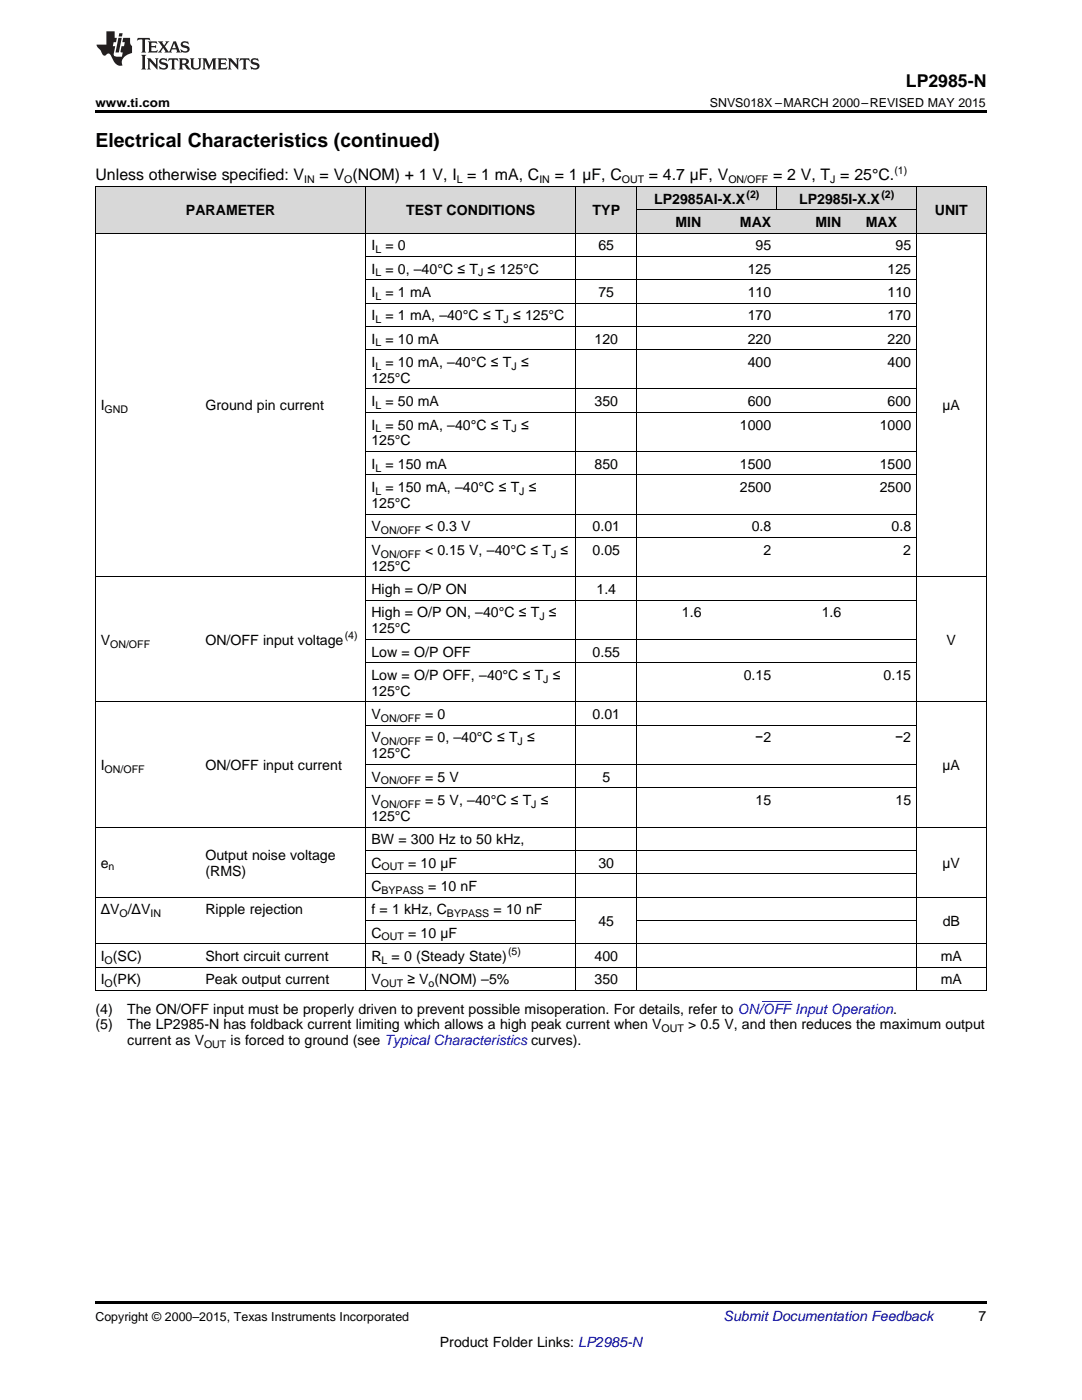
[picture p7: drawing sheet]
<svg xmlns="http://www.w3.org/2000/svg" width="216mm" height="279mm" viewBox="0 0 216 279" stroke-linecap="round" stroke-linejoin="round" font-family="sans-serif">
<defs><g id="words">
<text font-size="3.9" x="19" y="29.3">Electrical Characteristics (continued)</text>
<text font-size="3.5" x="180.8" y="17.3">LP2985-N</text>
<g font-size="3.2">
<text x="19" y="36">Unless otherwise specified: V</text>
<text x="63.8" y="36">= V (NOM) + 1 V, I = 1 mA, C</text>
<text x="110.7" y="36">= 1 µF, C</text>
<text x="129.5" y="36">= 4.7 µF, V</text>
<text x="154.3" y="36">= 2 V, T = 25°C.</text>
</g>
<g font-size="2.8">
<text x="130.5" y="40.6">LP2985AI-X.X</text>
<text x="159.5" y="40.6">LP2985I-X.X</text>
<text x="37.1" y="43">PARAMETER</text>
<text x="81.1" y="43">TEST CONDITIONS</text>
<text x="118.3" y="43">TYP</text>
<text x="134.8" y="45.3">MIN</text>
<text x="147.6" y="45.3">MAX</text>
<text x="162.7" y="45.3">MIN</text>
<text x="172.8" y="45.3">MAX</text>
<text x="186.5" y="43">UNIT</text>
<text x="74.1" y="50">I</text>
<text x="76.9" y="50">= 0</text>
<text x="119.4" y="50">65</text>
<text x="150.8" y="50">95</text>
<text x="178.7" y="50">95</text>
<text x="74.1" y="54.6">I</text>
<text x="74.1" y="59.3">I</text>
<text x="76.9" y="54.6">= 0, –40°C ≤ T ≤ 125°C</text>
<text x="76.9" y="59.3">= 1 mA</text>
<text x="119.4" y="59.3">75</text>
<text x="149.2" y="54.6">125</text>
<text x="149.2" y="59.3">110</text>
<text x="177.1" y="54.6">125</text>
<text x="177.1" y="59.3">110</text>
<text x="74.1" y="63.9">I</text>
<text x="76.9" y="63.9">= 1 mA, –40°C ≤ T ≤ 125°C</text>
<text x="149.2" y="63.9">170</text>
<text x="177.1" y="63.9">170</text>
<text x="74.1" y="68.6">I</text>
<text x="76.9" y="68.6">= 10 mA</text>
<text x="118.6" y="68.6">120</text>
<text x="149.2" y="68.6">220</text>
<text x="177.1" y="68.6">220</text>
<text x="74.1" y="73.2">I</text>
<text x="74.1" y="76.4">125°C</text>
<text x="76.9" y="73.2">= 10 mA, –40°C ≤ T ≤</text>
<text x="149.2" y="73.2">400</text>
<text x="177.1" y="73.2">400</text>
<text x="20.1" y="81.9">I</text>
<text x="41" y="81.9">Ground pin current</text>
<text x="74.1" y="81.1">I</text>
<text x="76.9" y="81.1">= 50 mA</text>
<text x="118.6" y="81.1">350</text>
<text x="149.2" y="81.1">600</text>
<text x="177.1" y="81.1">600</text>
<text x="188.1" y="81.9">µA</text>
<text x="74.1" y="85.7">I</text>
<text x="74.1" y="88.9">125°C</text>
<text x="76.9" y="85.7">= 50 mA, –40°C ≤ T ≤</text>
<text x="147.6" y="85.7">1000</text>
<text x="175.5" y="85.7">1000</text>
<text x="74.1" y="93.6">I</text>
<text x="76.9" y="93.6">= 150 mA</text>
<text x="118.6" y="93.6">850</text>
<text x="147.6" y="93.6">1500</text>
<text x="175.5" y="93.6">1500</text>
<text x="74.1" y="98.2">I</text>
<text x="74.1" y="101.4">125°C</text>
<text x="76.9" y="98.2">= 150 mA, –40°C ≤ T ≤</text>
<text x="147.6" y="98.2">2500</text>
<text x="175.5" y="98.2">2500</text>
<text x="74.1" y="106">V</text>
<text x="84.8" y="106">&lt; 0.3 V</text>
<text x="118.3" y="106">0.01</text>
<text x="150" y="106">0.8</text>
<text x="177.9" y="106">0.8</text>
<text x="74.1" y="110.7">V</text>
<text x="74.1" y="113.9">125°C</text>
<text x="84.8" y="110.7">&lt; 0.15 V, –40°C ≤ T ≤</text>
<text x="118.3" y="110.7">0.05</text>
<text x="152.3" y="110.7">2</text>
<text x="180.2" y="110.7">2</text>
<text x="74.1" y="118.5">High = O/P ON</text>
<text x="119" y="118.5">1.4</text>
<text x="74.1" y="123.2">High = O/P ON, –40°C ≤ T ≤</text>
<text x="136.1" y="123.2">1.6</text>
<text x="164" y="123.2">1.6</text>
<text x="20.1" y="128.7">V</text>
<text x="41" y="128.7">ON/OFF input voltage</text>
<text x="74.1" y="126.4">125°C</text>
<text x="74.1" y="131">Low = O/P OFF</text>
<text x="118.3" y="131">0.55</text>
<text x="188.9" y="128.7">V</text>
<text x="74.1" y="135.7">Low = O/P OFF, –40°C ≤ T ≤</text>
<text x="148.4" y="135.7">0.15</text>
<text x="176.3" y="135.7">0.15</text>
<text x="74.1" y="138.9">125°C</text>
<text x="74.1" y="143.5">V</text>
<text x="84.8" y="143.5">= 0</text>
<text x="118.3" y="143.5">0.01</text>
<text x="74.1" y="148.2">V</text>
<text x="84.8" y="148.2">= 0, –40°C ≤ T ≤</text>
<text x="150.7" y="148.2">−2</text>
<text x="178.6" y="148.2">−2</text>
<text x="20.1" y="153.7">I</text>
<text x="41" y="153.7">ON/OFF input current</text>
<text x="74.1" y="151.3">125°C</text>
<text x="74.1" y="156">V</text>
<text x="84.8" y="156">= 5 V</text>
<text x="120.2" y="156">5</text>
<text x="188.1" y="153.7">µA</text>
<text x="74.1" y="160.7">V</text>
<text x="84.8" y="160.7">= 5 V, –40°C ≤ T ≤</text>
<text x="150.8" y="160.7">15</text>
<text x="178.7" y="160.7">15</text>
<text x="74.1" y="163.8">125°C</text>
<text x="20.1" y="173.1">e</text>
<text x="41" y="171.6">Output noise voltage</text>
<text x="74.1" y="168.5">BW = 300 Hz to 50 kHz,</text>
<text x="74.1" y="173.1">C</text>
<text x="81.4" y="173.1">= 10 µF</text>
<text x="119.4" y="173.1">30</text>
<text x="188.1" y="173.1">µV</text>
<text x="41" y="174.7">(RMS)</text>
<text x="74.1" y="177.8">C</text>
<text x="85.4" y="177.8">= 10 nF</text>
<text x="20.1" y="182.5">ΔV /ΔV</text>
<text x="41" y="182.5">Ripple rejection</text>
<text x="74.1" y="182.5">f = 1 kHz, C</text>
<text x="98.5" y="182.5">= 10 nF</text>
<text x="119.4" y="184.8">45</text>
<text x="188.1" y="184.8">dB</text>
<text x="20.1" y="191.8">I (SC)</text>
<text x="41" y="191.8">Short circuit current</text>
<text x="74.1" y="187.1">C</text>
<text x="74.1" y="191.8">R</text>
<text x="78.1" y="191.8">= 0 (Steady State)</text>
<text x="81.4" y="187.1">= 10 µF</text>
<text x="118.6" y="191.8">400</text>
<text x="187.7" y="191.8">mA</text>
<text x="20.1" y="196.4">I (PK)</text>
<text x="41" y="196.4">Peak output current</text>
<text x="74.1" y="196.4">V</text>
<text x="81.3" y="196.4">≥ V (NOM) –5%</text>
<text x="118.6" y="196.4">350</text>
<text x="187.7" y="196.4">mA</text>
<text x="19" y="202.3">(4)</text>
<text x="25.4" y="202.3">The ON/OFF input must be properly driven to prevent possible misoperation. For details, refer to ON/OFF Input Operation.</text>
<text x="19" y="205.5">(5)</text>
<text x="25.4" y="205.5">The LP2985-N has foldback current limiting which allows a high peak current when V</text>
<text x="25.4" y="208.6">current as V</text>
<text x="46" y="208.6">is forced to ground (see Typical Characteristics curves).</text>
<text x="137.3" y="205.5">&gt; 0.5 V, and then reduces the maximum output</text>
<text x="195.3" y="263.6">7</text>
<text x="87.8" y="268.9">Product Folder Links: LP2985-N</text>
</g>
<text font-size="2.8" fill="#0000c8" x="144.4" y="263.6">Submit Documentation Feedback</text>
<g font-size="2.5">
<text x="19" y="21.4">www.ti.com</text>
<text x="141.6" y="21.4">SNVS018X –MARCH 2000–REVISED MAY 2015</text>
<text x="19" y="263.6">Copyright © 2000–2015, Texas Instruments Incorporated</text>
</g>
<g font-size="2.1">
<text x="178.5" y="34.7">(1)</text>
<text x="60.7" y="36.6">IN</text>
<text x="68.7" y="36.6">O</text>
<text x="91.1" y="36.6">L</text>
<text x="107.6" y="36.6">IN</text>
<text x="124.1" y="36.6">OUT</text>
<text x="145.3" y="36.6">ON/OFF</text>
<text x="149" y="39.5">(2)</text>
<text x="165.7" y="36.6">J</text>
<text x="175.9" y="39.5">(2)</text>
<text x="74.9" y="50.5">L</text>
<text x="74.9" y="55.2">L</text>
<text x="74.9" y="59.8">L</text>
<text x="95.4" y="55.2">J</text>
<text x="74.9" y="64.5">L</text>
<text x="100.5" y="64.5">J</text>
<text x="74.9" y="69.1">L</text>
<text x="74.9" y="73.8">L</text>
<text x="102.1" y="73.8">J</text>
<text x="20.9" y="82.5">GND</text>
<text x="74.9" y="81.6">L</text>
<text x="74.9" y="86.3">L</text>
<text x="102.1" y="86.3">J</text>
<text x="74.9" y="94.1">L</text>
<text x="74.9" y="98.8">L</text>
<text x="103.6" y="98.8">J</text>
<text x="76" y="106.6">ON/OFF</text>
<text x="76" y="111.3">ON/OFF</text>
<text x="110" y="111.3">J</text>
<text x="107.6" y="123.8">J</text>
<text x="22" y="129.3">ON/OFF</text>
<text x="68.8" y="127.6">(4)</text>
<text x="108.4" y="136.2">J</text>
<text x="76" y="144.1">ON/OFF</text>
<text x="76" y="148.7">ON/OFF</text>
<text x="103.3" y="148.7">J</text>
<text x="20.9" y="154.2">ON/OFF</text>
<text x="76" y="156.6">ON/OFF</text>
<text x="76" y="161.2">ON/OFF</text>
<text x="106" y="161.2">J</text>
<text x="21.7" y="173.7">n</text>
<text x="76.1" y="173.7">OUT</text>
<text x="76.1" y="178.4">BYPASS</text>
<text x="23.8" y="183">O</text>
<text x="30" y="183">IN</text>
<text x="89.2" y="183">BYPASS</text>
<text x="76.1" y="187.7">OUT</text>
<text x="101.4" y="190.6">(5)</text>
<text x="20.9" y="192.3">O</text>
<text x="20.9" y="197">O</text>
<text x="76" y="197">OUT</text>
<text x="76.1" y="192.3">L</text>
<text x="85.5" y="197">o</text>
<text x="40.7" y="209.2">OUT</text>
<text x="132" y="206">OUT</text>
</g>
</g></defs>
<g fill="#d8d8d8">
<path d="M19 37.3h20.9v9.3h-20.9z"/>
<path d="M39.9 37.3h33.2v9.3h-33.2z"/>
<path d="M73.1 37.3h41.8v9.3h-41.8z"/>
<path d="M114.9 37.3h12.2v9.3h-12.2z"/>
<path d="M127.1 41.9h13.9v4.7h-13.9z"/>
<path d="M141 41.9h14v4.7h-14z"/>
<path d="M155 41.9h13.9v4.7h-13.9z"/>
<path d="M168.9 41.9h14v4.7h-14z"/>
<path d="M182.9 37.3h13.9v9.3h-13.9z"/>
<path d="M127.1 37.3h13.9v4.6h-13.9z"/>
<path d="M141 37.3h14v4.6h-14z"/>
<path d="M155 37.3h13.9v4.6h-13.9z"/>
<path d="M168.9 37.3h14v4.6h-14z"/>
</g>
<path d="M19 22h177.8v.5h-177.8zM19 259.7h177.8v.5h-177.8z" fill="#000"/>
<g fill="none" stroke="#000" stroke-width=".2">
<path d="M19 37.2h177.8M19.1 37.2v160.5M73 37.2v160.5M114.8 37.2v160.5M127.1 37.2v160.5M155 37.2v4.7M182.8 37.2v160.5M196.8 37.2v160.5M19 46.5h177.8M73.1 55.8h109.8M73.1 51.2h109.8M127.1 41.9h55.8"/>
<path d="M73.1 77.6h109.8M73.1 69.8h109.8M73.1 65.1h109.8M73.1 60.5h109.8M73.1 94.8h109.8M73.1 90.1h109.8M73.1 82.3h109.8M19 115.1h177.8M73.1 119.8h109.8M73.1 107.3h109.8M73.1 102.6h109.8M73.1 132.2h109.8"/>
<path d="M73.1 127.6h109.8M19 140.1h177.8M73.1 157.2h109.8M73.1 152.6h109.8M73.1 144.7h109.8M19 179h177.8M19 165h177.8M73.1 174.4h109.8M73.1 169.7h109.8M19 197.6h177.8M19 193h177.8M19 188.3h177.8"/>
<path d="M73.1 183.7h41.8M127.1 183.7h55.8"/>
</g>
<g fill="#231f20">
<path d="M27.5 7.6l-.1 .5 .4-.2h.6v.1v2.1l-.2 .4h1l-.3-.4v-2.1l.1-.1h.5l.5 .2-.2-.5zM29.5 8.3l.2 .3v1.5l-.2 .4h1.8l.2-.6a1.04 1.04 0 0 1-1.3 .2v-.7h.6l.3 .2v-.6l-.3 .2h-.6v-.6l.8-.1 .4 .3-.2-.5zM31.5 8.3l.9 1.1-.9 1.1h.8l-.2-.2 .5-.7 .4 .7-.2 .2h1.5l-.1-.2 .1-.4h.9l.1 .4-.2 .2h1l-.3-.3-.7-1.9h-.5l-.9 2-.8-1 .9-1h-.8l.1 .3-.3 .5-.4-.6 .2-.2zM34.7 8.6l.4 1h-.7zM36.3 8.4a.63 .63 0 0 0-.2 .7 .63 .63 0 0 0 .6 .4l.6 .2 .1 .2a.75 .75 0 0 1-.7 .4 .75 .75 0 0 1-.6-.5l.1 .7 .1-.1a1.11 1.11 0 0 0 1.5-.6 1.13 1.13 0 0 0-1.2-.8l-.1-.4a1.04 1.04 0 0 1 1.2 .2l-.2-.5-.1 .1-.5-.2zM28.2 10.9l.2 .4v2.2l-.2 .4h1l-.3-.4v-2.2l.3-.4zM29.3 11.6l.3 .4v1.5l-.3 .4h.8l-.2-.4v-1.3l1.5 1.7v-1.9l.2-.4h-.7l.2 .4v.9l-1.1-1.3zM32 11.8a.62 .62 0 0 0-.2 .7 .62 .62 0 0 0 .6 .4l.6 .1 .1 .3a.76 .76 0 0 1-.7 .3 .76 .76 0 0 1-.6-.4l.1 .7 .1-.1a1.11 1.11 0 0 0 1.5-.6 1.13 1.13 0 0 0-1.2-.8l-.1-.4a1.04 1.04 0 0 1 1.2 .2l-.2-.6-.1 .1-.5-.1zM33.7 11.6l-.2 .6a.61 .61 0 0 1 .8-.3v1.6l-.2 .4h.9l-.2-.4v-1.6a.63 .63 0 0 1 .8 .3l-.2-.6zM35.6 11.6l.3 .4v1.5l-.3 .4h1l-.2-.2v-.8l.5 .2a.76 .76 0 0 0 1.2 .7l-1-1a.58 .58 0 0 0 .6-.5 .58 .58 0 0 0-.5-.6zM36.4 11.9h.1a.45 .45 0 0 1 .5 .1 .45 .45 0 0 1 .1 .5l-.7 .2zM37.9 11.6l.2 .2a2.17 2.17 0 0 0 .3 1.9 .99 .99 0 0 0 1.6-.6v-1.1l.2-.4h-.7l.2 .2a1.92 1.92 0 0 1-.2 1.8 .6 .6 0 0 1-.9-.5v-1.1l.2-.4zM40.4 11.6l.2 .4v1.5l-.2 .4h.7l-.2-.4v-1.4l.8 1.8 .8-1.8v1.4l-.2 .4h.9l-.2-.4v-1.5l.2-.4h-.8l-.6 1.5-.6-1.5zM43.4 11.6l.2 .4v1.5l-.2 .4h1.8l.2-.6a1.04 1.04 0 0 1-1.3 .1v-.6h.5l.4 .2v-.6l-.4 .2h-.5v-.7h.8l.3 .3-.1-.6zM45.5 11.6l.2 .4v1.5l-.2 .4h.7l-.2-.4v-1.3l1.5 1.7v-1.9l.2-.4h-.7l.2 .4v.9l-1.1-1.3zM47.9 11.6l-.1 .6a.61 .61 0 0 1 .8-.3v1.6l-.3 .4h1l-.3-.4 .1-1.6a.63 .63 0 0 1 .7 .3l-.1-.6zM50.2 11.8a.62 .62 0 0 0-.2 .7 .62 .62 0 0 0 .6 .4l.6 .1 .2 .3a.76 .76 0 0 1-.8 .3 .76 .76 0 0 1-.6-.4l.1 .7 .2-.1a1.11 1.11 0 0 0 1.5-.6 1.13 1.13 0 0 0-1.3-.8l-.1-.4a1.04 1.04 0 0 1 1.2 .2l-.1-.6-.2 .1-.5-.1z"/>
<path d="M21.2 6.3v2.6h-1.9l.1 .4 .7 .9a.91 .91 0 0 0 1 .8 .56 .56 0 0 1 .5-.3 .56 .56 0 0 1 .5 .3l.4 .8a1.53 1.53 0 0 0 1.9 1.2 1.54 1.54 0 0 1 1-2.1l.9-.3v-1.4a1.52 1.52 0 0 1-.3-1.6h-1.4l-.2 .8h.5l-.2 .8h-.4l-.2 1v.2l.4 .1-.2 .8a1.93 1.93 0 0 1-1.6-.3l.3-1.8h-.5l.2-.8h.4l.2-.8h-.4v-1.3zM23.6 7.6l-.6 2.9h.7l.6-2.9zM23.8 6.6l-.1 .7h.6l.2-.7z"/>
</g>
<path d="M152.2 199.8h5.6" fill="none" stroke="#00f" stroke-width=".2"/>
<use href="#words"/>
</svg>
